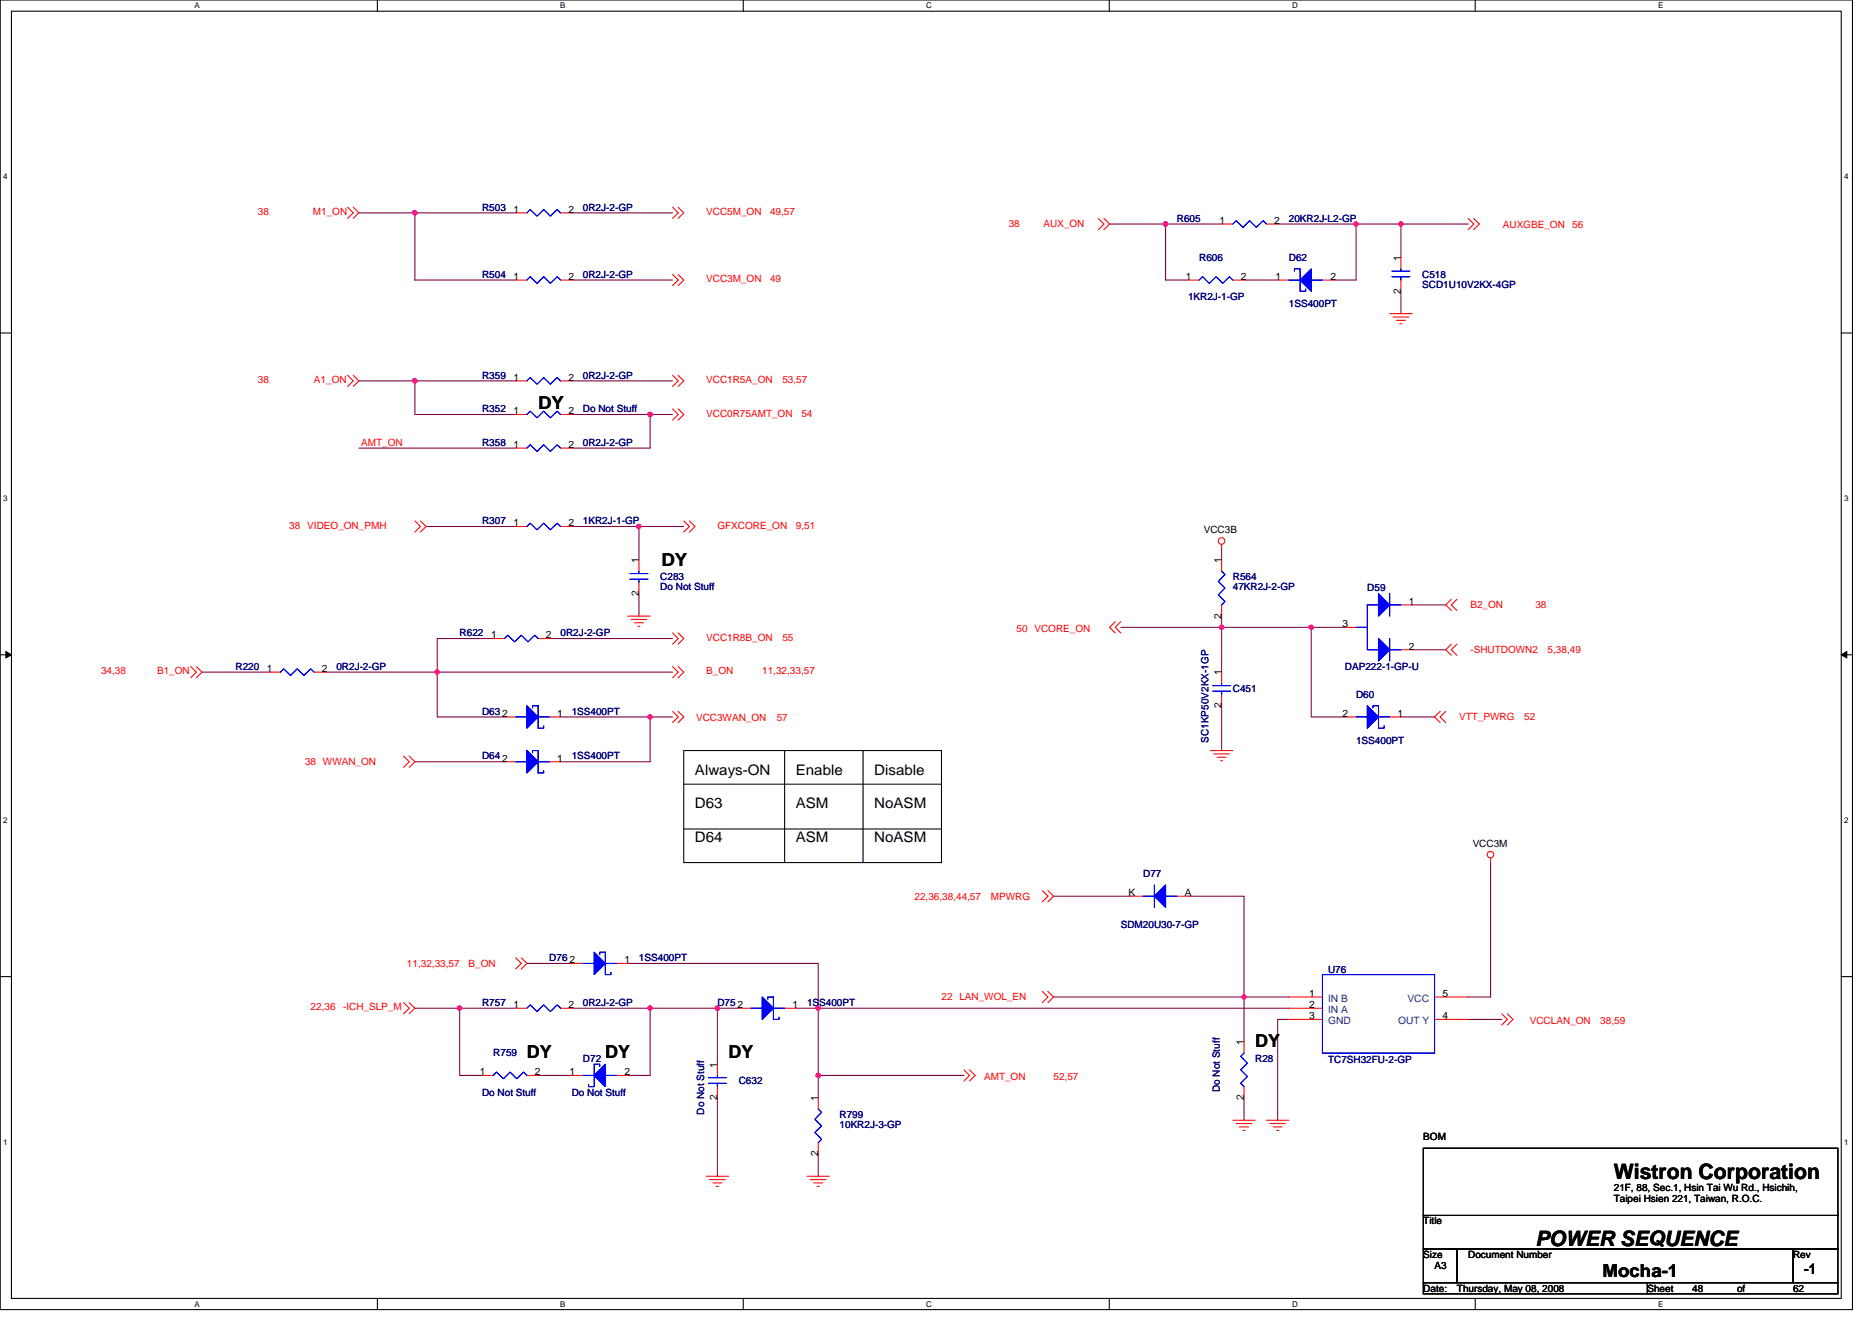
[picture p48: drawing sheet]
<svg xmlns="http://www.w3.org/2000/svg" width="297mm" height="210mm" viewBox="0 0 297 210" stroke-linecap="round" stroke-linejoin="round" font-family="sans-serif">
<defs><g id="words">
<g font-size="3.4">
<text x="256.1" y="187.1">Wistron Corporation</text>
<text x="243.6" y="197.8">POWER SEQUENCE</text>
</g>
<g font-size="2.8">
<text x="85.4" y="64.9">DY</text>
<text x="104.9" y="89.8">DY</text>
<text x="83.6" y="168">DY</text>
<text x="96.1" y="168">DY</text>
<text x="115.6" y="168">DY</text>
<text x="199.2" y="166.2">DY</text>
<text x="254.3" y="202.7">Mocha-1</text>
</g>
<g font-size="2.3">
<text x="110.3" y="123">Always-ON</text>
<text x="126.3" y="123">Enable</text>
<text x="138.7" y="123">Disable</text>
<text x="110.3" y="128.3">D63</text>
<text x="126.3" y="128.3">ASM</text>
<text x="138.7" y="128.3">NoASM</text>
<text x="110.3" y="133.6">D64</text>
<text x="126.3" y="133.6">ASM</text>
<text x="138.7" y="133.6">NoASM</text>
<text x="286.3" y="202.2">-1</text>
</g>
<g font-size="1.6" fill="#f00">
<text x="40.9" y="34.1">38</text>
<text x="49.7" y="34.1">M1_ON</text>
<text x="112.1" y="34.1">VCC5M_ON</text>
<text x="122.2" y="34.1">49,57</text>
<text x="160.1" y="36.1">38</text>
<text x="165.6" y="36.1">AUX_ON</text>
<text x="238.5" y="36.3">AUXGBE_ON</text>
<text x="249.5" y="36.3">56</text>
<text x="112.1" y="44.8">VCC3M_ON</text>
<text x="122.2" y="44.8">49</text>
<text x="40.9" y="60.8">38</text>
<text x="49.8" y="60.8">A1_ON</text>
<text x="112.1" y="60.8">VCC1R5A_ON</text>
<text x="124.1" y="60.8">53,57</text>
<text x="57.3" y="70.8">AMT_ON</text>
<text x="112.1" y="66.1">VCC0R75AMT_ON</text>
<text x="127.2" y="66.1">54</text>
<text x="45.9" y="83.9">38 VIDEO_ON_PMH</text>
<text x="113.8" y="83.9">GFXCORE_ON</text>
<text x="126.3" y="83.9">9,51</text>
<text x="112.1" y="101.7">VCC1R8B_ON</text>
<text x="124.1" y="101.7">55</text>
<text x="161.3" y="100.3">50 VCORE_ON</text>
<text x="233.3" y="96.5">B2_ON</text>
<text x="243.6" y="96.5">38</text>
<text x="16" y="107">34,38</text>
<text x="24.9" y="107">B1_ON</text>
<text x="112.1" y="107">B_ON</text>
<text x="120.9" y="107">11,32,33,57</text>
<text x="233.3" y="103.7">-SHUTDOWN2</text>
<text x="245.6" y="103.7">5,38,49</text>
<text x="110.4" y="114.5">VCC3WAN_ON</text>
<text x="123.2" y="114.5">57</text>
<text x="231.5" y="114.3">VTT_PWRG</text>
<text x="241.8" y="114.3">52</text>
<text x="48.4" y="121.4">38 WWAN_ON</text>
<text x="145.1" y="142.8">22,36,38,44,57</text>
<text x="157.2" y="142.8">MPWRG</text>
<text x="64.6" y="153.4">11,32,33,57</text>
<text x="74.4" y="153.4">B_ON</text>
<text x="49.3" y="160.4">22,36</text>
<text x="54.4" y="160.4">-ICH_SLP_M</text>
<text x="149.4" y="158.8">22 LAN_WOL_EN</text>
<text x="242.7" y="162.5">VCCLAN_ON</text>
<text x="253.9" y="162.5">38,59</text>
<text x="156.1" y="171.4">AMT_ON</text>
<text x="167.2" y="171.4">52,57</text>
</g>
<g font-size="1.6" fill="#000080">
<text x="76.5" y="33.4">R503</text>
<text x="92.5" y="33.4">0R2J-2-GP</text>
<text x="186.7" y="35.2">R605</text>
<text x="204.5" y="35.2">20KR2J-L2-GP</text>
<text x="190.3" y="41.4">R606</text>
<text x="204.5" y="41.4">D62</text>
<text x="76.5" y="44.1">R504</text>
<text x="92.5" y="44.1">0R2J-2-GP</text>
<text x="188.5" y="47.6">1KR2J-1-GP</text>
<text x="225.7" y="44.1">C518</text>
<text x="225.7" y="45.7">SCD1U10V2KX-4GP</text>
<text x="204.5" y="48.7">1SS400PT</text>
<text x="76.5" y="60.1">R359</text>
<text x="76.5" y="65.4">R352</text>
<text x="92.5" y="60.1">0R2J-2-GP</text>
<text x="92.5" y="65.4">Do Not Stuff</text>
<text x="76.5" y="70.8">R358</text>
<text x="92.5" y="70.8">0R2J-2-GP</text>
<text x="76.5" y="83.2">R307</text>
<text x="92.5" y="83.2">1KR2J-1-GP</text>
<text x="104.8" y="92.1">C283</text>
<text x="104.8" y="93.7">Do Not Stuff</text>
<text x="195.6" y="92.1">R564</text>
<text x="195.6" y="93.7">47KR2J-2-GP</text>
<text x="217" y="93.9">D59</text>
<text x="72.9" y="101">R622</text>
<text x="88.9" y="101">0R2J-2-GP</text>
<text x="37.4" y="106.3">R220</text>
<text x="53.4" y="106.3">0R2J-2-GP</text>
<text x="213.4" y="106.3">DAP222-1-GP-U</text>
<text x="76.5" y="113.4">D63</text>
<text x="90.7" y="113.4">1SS400PT</text>
<text x="195.6" y="109.9">C451</text>
<text x="215.2" y="110.8">D60</text>
<text x="191.8" y="117.9" transform="rotate(-90 191.8 117.9)">SC1KP50V2KX-1GP</text>
<text x="215.2" y="118">1SS400PT</text>
<text x="76.5" y="120.5">D64</text>
<text x="90.7" y="120.5">1SS400PT</text>
<text x="181.4" y="139.2">D77</text>
<text x="177.8" y="147.2">SDM20U30-7-GP</text>
<text x="87.2" y="152.5">D76</text>
<text x="101.4" y="152.5">1SS400PT</text>
<text x="210.7" y="154.5">U76</text>
<text x="76.5" y="159.7">R757</text>
<text x="92.5" y="159.7">0R2J-2-GP</text>
<text x="113.8" y="159.7">D75</text>
<text x="128.1" y="159.7">1SS400PT</text>
<text x="78.3" y="167.7">R759</text>
<text x="76.5" y="173.9">Do Not Stuff</text>
<text x="90.7" y="173.9">Do Not Stuff</text>
<text x="92.5" y="168.6">D72</text>
<text x="117.2" y="172.1">C632</text>
<text x="193.5" y="173.4" transform="rotate(-90 193.5 173.4)">Do Not Stuff</text>
<text x="199.2" y="168.6">R28</text>
<text x="210.7" y="168.7">TC7SH32FU-2-GP</text>
<text x="111.8" y="176.9" transform="rotate(-90 111.8 176.9)">Do Not Stuff</text>
<text x="133.2" y="177.4">R799</text>
<text x="133.2" y="179">10KR2J-3-GP</text>
</g>
<g font-size="1.6">
<text x="81.5" y="33.8">1</text>
<text x="90.2" y="33.8">2</text>
<text x="193.5" y="35.5">1</text>
<text x="202.2" y="35.5">2</text>
<text x="222.3" y="41.4" transform="rotate(-90 222.3 41.4)">1</text>
<text x="81.5" y="44.4">1</text>
<text x="90.2" y="44.4">2</text>
<text x="188.1" y="44.4">1</text>
<text x="196.9" y="44.4">2</text>
<text x="202.4" y="44.4">1</text>
<text x="211.1" y="44.4">2</text>
<text x="222.3" y="46.6" transform="rotate(-90 222.3 46.6)">2</text>
<text x="81.5" y="60.4">1</text>
<text x="81.5" y="65.8">1</text>
<text x="90.2" y="60.4">2</text>
<text x="90.2" y="65.8">2</text>
<text x="81.5" y="71.1">1</text>
<text x="90.2" y="71.1">2</text>
<text x="81.5" y="83.5">1</text>
<text x="90.2" y="83.5">2</text>
<text x="101.4" y="89.4" transform="rotate(-90 101.4 89.4)">1</text>
<text x="191" y="84.6">VCC3B</text>
<text x="193.8" y="89.4" transform="rotate(-90 193.8 89.4)">1</text>
<text x="101.4" y="94.6" transform="rotate(-90 101.4 94.6)">2</text>
<text x="223.5" y="96">1</text>
<text x="77.9" y="101.3">1</text>
<text x="86.6" y="101.3">2</text>
<text x="193.8" y="98.2" transform="rotate(-90 193.8 98.2)">2</text>
<text x="213" y="99.5">3</text>
<text x="42.4" y="106.7">1</text>
<text x="51.1" y="106.7">2</text>
<text x="193.8" y="107.2" transform="rotate(-90 193.8 107.2)">1</text>
<text x="223.5" y="103.1">2</text>
<text x="79.7" y="113.8">2</text>
<text x="88.4" y="113.8">1</text>
<text x="193.8" y="112.4" transform="rotate(-90 193.8 112.4)">2</text>
<text x="213" y="113.8">2</text>
<text x="221.8" y="113.8">1</text>
<text x="79.7" y="120.9">2</text>
<text x="88.4" y="120.9">1</text>
<text x="233.7" y="134.4">VCC3M</text>
<text x="179.1" y="142.2">K</text>
<text x="188" y="142.2">A</text>
<text x="90.4" y="152.9">2</text>
<text x="99.1" y="152.9">1</text>
<text x="81.5" y="160">1</text>
<text x="90.2" y="160">2</text>
<text x="117" y="160">2</text>
<text x="125.7" y="160">1</text>
<text x="207.7" y="158.2">1</text>
<text x="207.7" y="160">2</text>
<text x="207.7" y="161.8">3</text>
<text x="228.9" y="158.2">5</text>
<text x="228.9" y="161.8">4</text>
<text x="197.4" y="165.9" transform="rotate(-90 197.4 165.9)">1</text>
<text x="76.1" y="170.7">1</text>
<text x="84.9" y="170.7">2</text>
<text x="90.4" y="170.7">1</text>
<text x="99.1" y="170.7">2</text>
<text x="113.8" y="169.4" transform="rotate(-90 113.8 169.4)">1</text>
<text x="113.8" y="174.6" transform="rotate(-90 113.8 174.6)">2</text>
<text x="129.8" y="174.8" transform="rotate(-90 129.8 174.8)">1</text>
<text x="197.4" y="174.6" transform="rotate(-90 197.4 174.6)">2</text>
<text x="129.8" y="183.5" transform="rotate(-90 129.8 183.5)">2</text>
<text x="225.8" y="181">BOM</text>
<text x="256.1" y="189">21F, 88, Sec.1, Hsin Tai Wu Rd., Hsichih,</text>
<text x="256.1" y="190.8">Taipei Hsien 221, Taiwan, R.O.C.</text>
<text x="225.8" y="194.3">Title</text>
<text x="225.8" y="199.7">Size</text>
<text x="227.6" y="201.4">A3</text>
<text x="233" y="199.7">Document Number</text>
<text x="284.5" y="199.7">Rev</text>
<text x="225.8" y="205">Date:</text>
<text x="231.2" y="205">Thursday, May 08, 2008</text>
<text x="261.4" y="205">Sheet</text>
<text x="268.5" y="205">48</text>
<text x="275.6" y="205">of</text>
<text x="284.5" y="205">62</text>
</g>
<g font-size="1.6" fill="#004080">
<text x="210.7" y="159">IN B</text>
<text x="210.7" y="160.7">IN A</text>
<text x="223.3" y="159">VCC</text>
<text x="210.7" y="162.5">GND</text>
<text x="221.8" y="162.5">OUT Y</text>
</g>
<g font-size="1.3">
<text x="30.8" y="1.3">A</text>
<text x="88.9" y="1.3">B</text>
<text x="147" y="1.3">C</text>
<text x="205" y="1.3">D</text>
<text x="263.1" y="1.3">E</text>
<text x=".5" y="28.4">4</text>
<text x="292.6" y="28.4">4</text>
<text x=".5" y="79.5">3</text>
<text x="292.6" y="79.5">3</text>
<text x=".5" y="130.6">2</text>
<text x="292.6" y="130.6">2</text>
<text x=".5" y="181.7">1</text>
<text x="292.6" y="181.7">1</text>
<text x="30.8" y="207.4">A</text>
<text x="88.9" y="207.4">B</text>
<text x="147" y="207.4">C</text>
<text x="205" y="207.4">D</text>
<text x="263.1" y="207.4">E</text>
</g>
</g></defs>
<path d="M0 0h293.9v207.9h-293.9zM1.8 1.8h290.4v204.3h-290.4z" fill="none" stroke="#000" stroke-width=".17"/>
<g fill="#fff">
<path d="M30.8 .2h.9v1.4h-.9z"/>
<path d="M30.8 206.3h.9v1.4h-.9z"/>
</g>
<path d="M59.9 0v1.8M59.9 206.1v1.8" fill="none" stroke="#000" stroke-width=".17"/>
<g fill="#fff">
<path d="M88.9 .2h.8v1.4h-.8z"/>
<path d="M88.9 206.3h.8v1.4h-.8z"/>
</g>
<path d="M117.9 0v1.8M117.9 206.1v1.8" fill="none" stroke="#000" stroke-width=".17"/>
<g fill="#fff">
<path d="M147 .2h.9v1.4h-.9z"/>
<path d="M147 206.3h.9v1.4h-.9z"/>
</g>
<path d="M176 0v1.8M176 206.1v1.8" fill="none" stroke="#000" stroke-width=".17"/>
<g fill="#fff">
<path d="M205 .2h.9v1.4h-.9z"/>
<path d="M205 206.3h.9v1.4h-.9z"/>
</g>
<path d="M234.1 0v1.8M234.1 206.1v1.8" fill="none" stroke="#000" stroke-width=".17"/>
<g fill="#fff">
<path d="M263.1 .2h.8v1.4h-.8z"/>
<path d="M263.1 206.3h.8v1.4h-.8z"/>
<path d="M.5 27.3h.7v1.4h-.7z"/>
<path d="M292.6 27.3h.7v1.4h-.7z"/>
<path d="M.5 78.4h.7v1.4h-.7z"/>
<path d="M292.6 78.4h.7v1.4h-.7z"/>
</g>
<path d="M0 52.9h1.8M292.2 52.9h1.7" fill="none" stroke="#000" stroke-width=".17"/>
<g fill="#fff">
<path d="M.5 129.5h.7v1.4h-.7z"/>
<path d="M292.6 129.5h.7v1.4h-.7z"/>
</g>
<path d="M0 103.9h1.8M292.2 103.9h1.7" fill="none" stroke="#000" stroke-width=".17"/>
<path d="M.9 103.4l.9 .5-.9 .5zM292.2 103.9l.8-.5v1z" fill="#000" stroke="#000" stroke-width=".16"/>
<g fill="#fff">
<path d="M.5 180.5h.7v1.4h-.7z"/>
<path d="M292.6 180.5h.7v1.4h-.7z"/>
</g>
<g fill="none" stroke="#000" stroke-width=".17">
<path d="M108.5 119.1h40.9v17.8h-40.9zM124.5 119.1v17.8M136.9 119.1v17.8M108.5 131.6h40.9M108.5 124.5h40.9M0 155h1.8M292.2 155h1.7M225.8 198.2h5.4v5.4h-5.4zM225.8 182.2h65.8v10.7h-65.8zM225.8 192.9h65.8v5.3h-65.8zM231.2 198.2h53.3v5.4h-53.3zM284.5 198.2h7.1v5.4h-7.1z"/>
<path d="M225.8 203.6h35.6v1.8h-35.6zM261.4 203.6h30.2v1.8h-30.2z"/>
</g>
<g fill="none" stroke="#800040" stroke-width=".17">
<path d="M56.9 33.8h8.9M65.8 33.8h16M65.8 33.8v10.7l16-.1M90.7 33.8h16M176.1 35.6h8.9M185 35.6v8.8h3.5M185 35.6h8.8M202.7 35.6h12.5M215.2 35.6v8.8h-3.6M215.2 35.6h7.1M222.3 35.6h10.7M222.3 35.6v5.3"/>
<path d="M90.7 44.4h16M197.4 44.4h5.3M222.3 46.2v3.6M56.9 60.5h8.9v5.3h16M56.9 71.1h24.9M65.8 60.5h16M90.7 60.5h16M90.7 65.8h12.5M103.2 65.8h3.5M103.2 65.8v5.3h-12.5M67.6 83.6h14.2M90.7 83.6h10.7v5.3"/>
<path d="M101.4 83.6h7.1M101.4 94.2v3.6M177.8 99.6h16M193.8 97.8v1.8M193.8 87.1v1.8M193.8 99.6v7.1M193.8 99.6h14.3M208.1 99.6h5.3M208.1 99.6v14.2h5.3M224.1 96h5.3M32 106.7h10.7M51.6 106.7h17.8"/>
<path d="M69.4 106.7h37.3M69.4 106.7v7.1h10.6M78.3 101.3h-8.9v5.4M87.2 101.3h19.5M88.9 113.8h14.3v7.1h-14.3M103.2 113.8h3.5M193.8 112v7.1M222.3 113.8h5.3M224.1 103.1h5.3M65.8 120.9h14.2M236.5 136.9v21.3h-3.5M83.6 152.9h7.1"/>
<path d="M99.6 152.9h30.2v7.1M167.2 142.2h12.4M167.2 158.2h30.2M188.5 142.2h8.9v16M197.4 158.2h7.1M197.4 158.2v7.2M65.8 160h7.1M72.9 160h8.9M72.9 160v10.7h3.6M85.4 170.7h5.3M90.7 160h12.5M103.2 160v10.7h-3.6"/>
<path d="M103.2 160h10.6M113.8 174.2v12.5M113.8 160v8.9M113.8 160h3.6M126.3 160h3.5M129.8 170.7h23.1M129.8 160h74.7M129.8 160v10.7M129.8 170.7v3.5M197.4 174.2v3.6M204.5 161.8h-1.8v16M233 161.8h5.3"/>
<path d="M129.8 183.1v3.6"/>
</g>
<g fill="#f0f" stroke="#f0f" stroke-width=".17">
<circle cx="65.8" cy="33.8" r=".35"/>
<circle cx="65.8" cy="60.4" r=".35"/>
<circle cx="69.4" cy="106.7" r=".35"/>
<circle cx="208.1" cy="99.6" r=".35"/>
<circle cx="103.2" cy="160" r=".35"/>
<circle cx="72.9" cy="160" r=".35"/>
<circle cx="129.8" cy="160" r=".35"/>
<circle cx="193.8" cy="99.6" r=".35"/>
<circle cx="129.8" cy="170.7" r=".35"/>
<circle cx="103.2" cy="113.8" r=".35"/>
<circle cx="103.2" cy="65.8" r=".35"/>
<circle cx="222.3" cy="35.5" r=".35"/>
<circle cx="215.2" cy="35.5" r=".35"/>
<circle cx="184.9" cy="35.5" r=".35"/>
<circle cx="197.4" cy="158.2" r=".35"/>
<circle cx="101.4" cy="83.6" r=".35"/>
<circle cx="113.8" cy="160" r=".35"/>
</g>
<g fill="none" stroke="#f00" stroke-width=".17">
<path d="M55.2 32.9l.8 .9-.8 .9M56 32.9l.9 .9-.9 .9M81.8 33.8h1.8M88.9 33.8h1.8M106.7 32.9l.9 .9-.9 .9M107.6 32.9l.9 .9-.9 .9M174.3 34.7l.9 .9-.9 .8M175.2 34.7l.9 .9-.9 .8M193.8 35.6h1.8M201 35.6h1.7M233 34.7l.8 .9-.8 .8M233.8 34.7l.9 .9-.9 .8"/>
<path d="M55.2 59.6l.8 .9-.8 .8M56 59.6l.9 .9-.9 .8M81.8 44.4h1.8M88.9 44.4h1.8M106.7 43.6l.9 .8-.9 .9M106.7 59.6l.9 .9-.9 .8M107.6 43.6l.9 .8-.9 .9M107.6 59.6l.9 .9-.9 .8M188.5 44.4h1.8M195.6 44.4h1.8M202.7 44.4h1.8M209.8 44.4h1.8"/>
<path d="M220.5 49.8h3.6M221 50.3h2.5M221.6 50.8h1.4M222.1 51.4h.4M222.3 40.9v1.8M222.3 44.4v1.8M81.8 60.5h1.8M81.8 65.8h1.8M81.8 71.1h1.8M88.9 60.5h1.8M88.9 65.8h1.8M88.9 71.1h1.8"/>
<path d="M106.7 64.9l.9 .9-.9 .9M107.6 64.9l.9 .9-.9 .9M65.8 82.7l.9 .9-.9 .9M66.7 82.7l.9 .9-.9 .9M81.8 83.6h1.8M88.9 83.6h1.8M99.6 97.8h3.6M100.1 98.3h2.5M100.7 98.8h1.4M101.2 99.4h.4M101.4 88.9v1.8M101.4 92.5v1.7"/>
<path d="M108.5 82.7l.9 .9-.9 .9M109.4 82.7l.9 .9-.9 .9M177 98.7l-.9 .9 .9 .9M177.8 98.7l-.8 .9 .8 .9M193.8 86.4v.7M193.8 88.9v1.8M193.8 96v1.8M213.4 99.6h1.8M222.3 96h1.8M230.3 95.1l-.9 .9 .9 .9M231.2 95.1l-.9 .9 .9 .9M30.3 105.8l.9 .9-.9 .9"/>
<path d="M31.2 105.8l.8 .9-.8 .9M42.7 106.7h1.8M49.8 106.7h1.8M78.3 101.3h1.7M80 113.8h1.8M85.4 101.3h1.8M87.2 113.8h1.7M106.7 105.8l.9 .9-.9 .9M106.7 112.9l.9 .9-.9 .9M106.7 100.5l.9 .8-.9 .9M107.6 105.8l.9 .9-.9 .9M107.6 112.9l.9 .9-.9 .9"/>
<path d="M107.6 100.5l.9 .8-.9 .9M192.1 119.1h3.5M192.6 119.7h2.5M193.8 106.7v1.8M193.8 110.2v1.8M213.4 113.8h1.8M220.5 113.8h1.8M222.3 103.1h1.8M228.5 112.9l-.9 .9 .9 .9M229.4 112.9l-.9 .9 .9 .9M230.3 102.2l-.9 .9 .9 .9M231.2 102.2l-.9 .9 .9 .9"/>
<path d="M64 120l.9 .9-.9 .9M64.9 120l.9 .9-.9 .9M80 120.9h1.8M87.2 120.9h1.7M193.1 120.2h1.5M193.7 120.7h.3M236.5 136.2v.7M64 159.1l.9 .9-.9 .9M64.9 159.1l.9 .9-.9 .9M81.8 152l.9 .9-.9 .9M82.7 152l.9 .9-.9 .9M90.7 152.9h1.8"/>
<path d="M97.8 152.9h1.8M165.4 157.4l.9 .8-.9 .9M165.4 141.4l.9 .8-.9 .9M166.3 157.4l.9 .8-.9 .9M166.3 141.4l.9 .8-.9 .9M179.6 142.2h1.8M186.7 142.2h1.8M204.5 158.2h5.3M227.6 158.2h5.4M76.5 170.7h1.8M81.8 160h1.8M83.6 170.7h1.8"/>
<path d="M88.9 160h1.8M90.7 170.7h1.8M97.8 170.7h1.8M113.8 168.9v1.8M113.8 172.5v1.7M117.4 160h1.8M124.5 160h1.8M129.8 174.2v1.8M152.9 169.8l.9 .9-.9 .9M153.8 169.8l.9 .9-.9 .9M195.6 177.8h3.6M196.1 178.3h2.5"/>
<path d="M196.7 178.9h1.4M197.2 179.4h.4M197.4 165.4v1.7M197.4 172.5v1.7M201 177.8h3.5M201.5 178.3h2.5M202 178.9h1.5M202.6 179.4h.3M204.5 160h5.3M204.5 161.8h5.3M227.6 161.8h5.4M238.3 160.9l.9 .9-.9 .9"/>
<path d="M239.2 160.9l.9 .9-.9 .9M112.1 186.7h3.5M112.6 187.2h2.5M113.1 187.7h1.5M113.7 188.3h.3M128.1 186.7h3.5M128.6 187.2h2.5M129.1 187.7h1.5M129.7 188.3h.3M129.8 181.4v1.7"/>
<circle cx="193.8" cy="85.9" r=".52"/>
<circle cx="236.5" cy="135.6" r=".52"/>
</g>
<g fill="#00f" stroke="#00f" stroke-width=".17">
<path d="M83.6 112l1.8 1.8-1.8 1.8z" fill-rule="evenodd"/>
<path d="M83.6 112l1.8 1.8-1.8 1.8z" fill-rule="evenodd"/>
<path d="M83.6 119.1l1.8 1.8-1.8 1.8z" fill-rule="evenodd"/>
<path d="M83.6 119.1l1.8 1.8-1.8 1.8z" fill-rule="evenodd"/>
<path d="M217 112l1.7 1.8-1.7 1.8z" fill-rule="evenodd"/>
<path d="M217 112l1.7 1.8-1.7 1.8z" fill-rule="evenodd"/>
<path d="M183.2 142.2l1.8-1.7v3.5z" fill-rule="evenodd"/>
<path d="M183.2 142.2l1.8-1.7v3.5z" fill-rule="evenodd"/>
<path d="M120.9 158.2l1.8 1.8-1.8 1.8z" fill-rule="evenodd"/>
<path d="M120.9 158.2l1.8 1.8-1.8 1.8z" fill-rule="evenodd"/>
<path d="M96.1 168.9v3.6l-1.8-1.8z" fill-rule="evenodd"/>
<path d="M96.1 168.9v3.6l-1.8-1.8z" fill-rule="evenodd"/>
<path d="M94.3 151.1l1.8 1.8-1.8 1.8z" fill-rule="evenodd"/>
<path d="M94.3 151.1l1.8 1.8-1.8 1.8z" fill-rule="evenodd"/>
<path d="M218.7 101.3l1.8 1.8-1.8 1.8z" fill-rule="evenodd"/>
<path d="M218.7 94.2l1.8 1.8-1.8 1.8z" fill-rule="evenodd"/>
<path d="M218.7 101.3l1.8 1.8-1.8 1.8z" fill-rule="evenodd"/>
<path d="M218.7 94.2l1.8 1.8-1.8 1.8z" fill-rule="evenodd"/>
<path d="M206.3 44.4l1.8-1.7v3.5z" fill-rule="evenodd"/>
<path d="M206.3 44.4l1.8-1.7v3.5z" fill-rule="evenodd"/>
</g>
<g fill="none" stroke="#00f" stroke-width=".17">
<path d="M83.6 33.8l.5-.5 1.1 1 1.1-1 1 1 1.1-1 .5 .5M195.6 35.6l.5-.6 1.1 1.1 1.1-1.1 1 1.1 1.1-1.1 .6 .6M83.6 44.4l.5-.5 1.1 1.1 1.1-1.1 1 1.1 1.1-1.1 .5 .5M190.3 44.4l.5-.5 1.1 1.1 1.1-1.1 1 1.1 1.1-1.1 .5 .5M204.5 44.4h1.8M205.4 43v-.3h.9v3.5h.9v-.3M208.1 44.4h1.7M220.9 43.9h2.8M220.9 43h2.8M222.3 42.7v.3M222.3 43.9v.5M83.6 60.5l.5-.6 1.1 1.1 1.1-1.1 1 1.1 1.1-1.1 .5 .6"/>
<path d="M83.6 65.8l.5-.5 1.1 1 1.1-1 1 1 1.1-1 .5 .5M83.6 71.1l.5-.5 1.1 1 1.1-1 1 1 1.1-1 .5 .5M83.6 83.6l.5-.6 1.1 1.1 1.1-1.1 1 1.1 1.1-1.1 .5 .6M100 91h2.8M100 91.9h2.8M101.4 90.7v.3M101.4 91.9v.6M193.8 90.7l.6 .5-1.1 1.1 1.1 1-1.1 1.1 1.1 1.1-.6 .5M215.2 99.6h1.8M218.7 96h-1.7v7.1h1.7M220.5 96h1.8M220.5 94.2v3.6"/>
<path d="M44.5 106.7l.5-.5 1.1 1 1.1-1 1 1 1.1-1 .5 .5M80 101.3l.6-.5 1.1 1.1 1-1.1 1.1 1.1 1.1-1.1 .5 .5M81.8 113.8h1.8M84.5 112.4v-.4h.9v3.6h.9v-.4M84.5 119.5v-.4h.9v3.6h.9v-.4M85.4 113.8h1.8M192.4 109.7h2.9M192.4 108.8h2.9M193.8 108.5v.3M193.8 109.7v.5M215.2 113.8h1.8M217.8 112.4v-.4h.9v3.6h.9v-.4"/>
<path d="M218.7 113.8h1.8M220.5 103.1h1.8M220.5 101.3v3.6M81.8 120.9h1.8M85.4 120.9h1.8M92.5 152.9h1.8M95.2 151.5v-.4h.9v3.6h.8v-.4M96.1 152.9h1.7M121.8 158.6v-.4h.9v3.6h.9v-.4M181.4 142.2h1.8M183.2 140.5v3.5M185 142.2h1.7"/>
<path d="M209.8 154.7h17.8v12.4h-17.8zM78.3 170.7l.5-.5 1.1 1 1-1 1.1 1 1.1-1 .5 .5M83.6 160l.5-.5 1.1 1 1.1-1 1 1 1.1-1 .5 .5M92.5 170.7h1.8M95.2 169.3v-.4h-.9v3.6h-.9v-.4M96.1 170.7h1.7M112.4 171h2.8M112.4 171.9h2.8M113.8 170.7v.3M113.8 171.9v.6M119.2 160h1.7M122.7 160h1.8"/>
<path d="M129.8 176l.6 .6-1.1 1 1.1 1.1-1.1 1 1.1 1.1-.6 .6M197.4 167.1l-.5 .6 1 1-1 1.1 1 1.1-1 1 .5 .6"/>
</g>
<use href="#words"/>
</svg>
